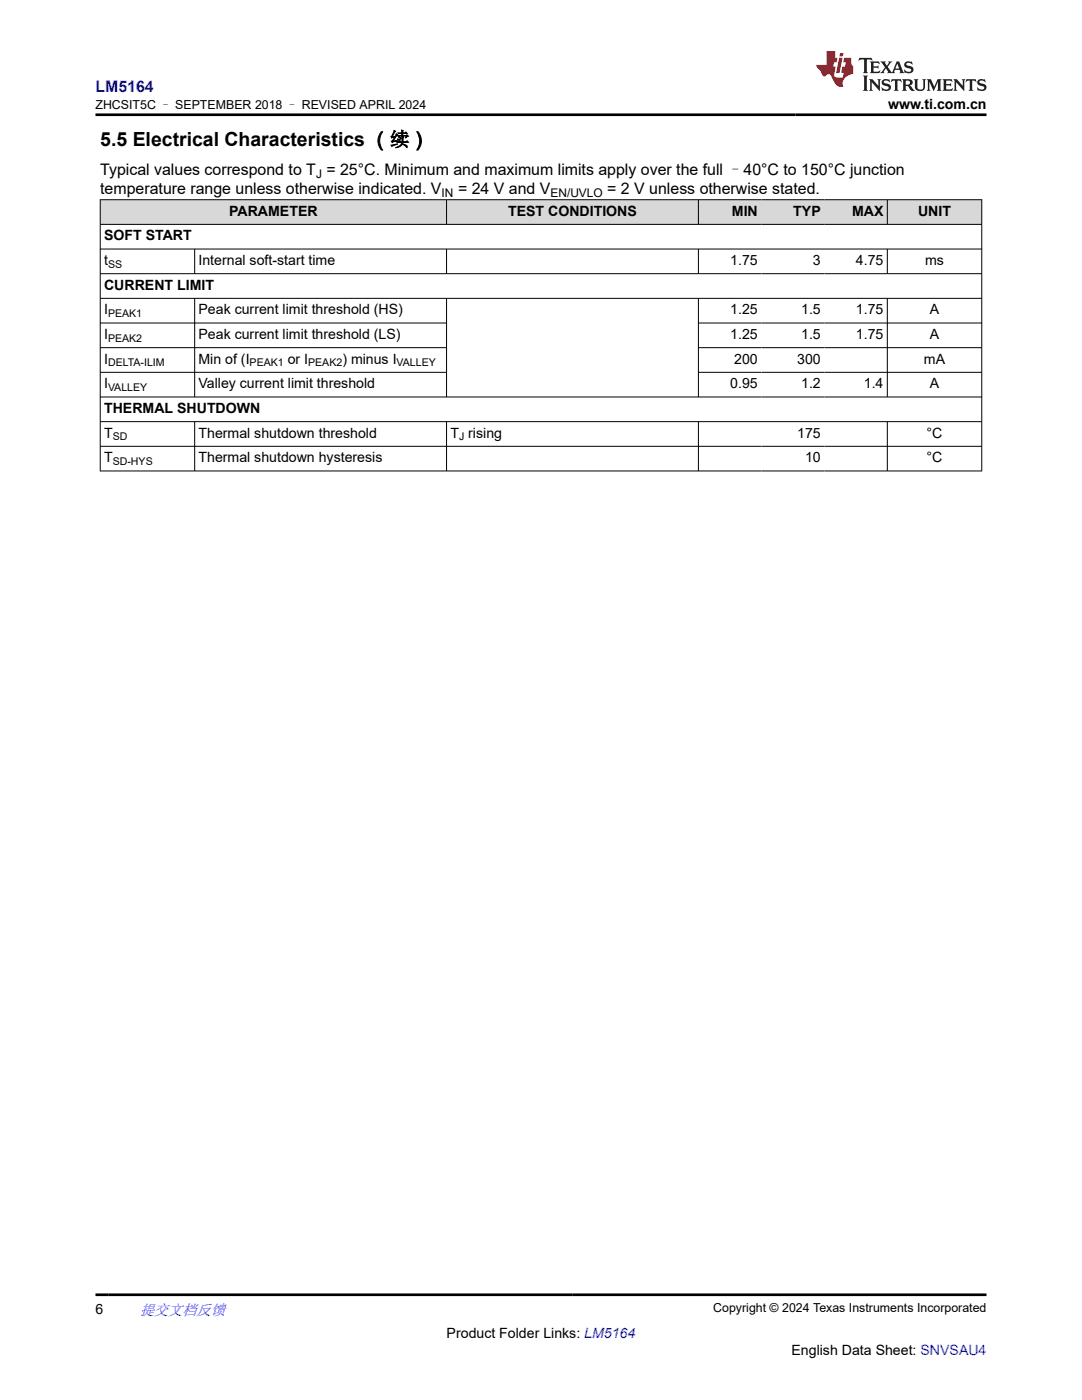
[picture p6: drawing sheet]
<svg xmlns="http://www.w3.org/2000/svg" width="216mm" height="279mm" viewBox="0 0 216 279" stroke-linecap="round" stroke-linejoin="round" font-family="sans-serif">
<defs><g id="words">
<text font-size="3.9" x="20" y="29.1">5.5 Electrical Characteristics （续）</text>
<text font-size="3.2" fill="#00f" x="19.1" y="18.3">LM5164</text>
<g font-size="3.2">
<text x="20" y="34.9">Typical values correspond to T = 25°C. Minimum and maximum limits apply over the full –40°C to 150°C junction</text>
<text x="20" y="38.7">temperature range unless otherwise indicated. V</text>
<text x="91.4" y="38.7">= 24 V and V</text>
<text x="121.2" y="38.7">= 2 V unless otherwise stated.</text>
</g>
<text font-size="3" fill="#00f" x="27.9" y="262.4">提交文档反馈</text>
<g font-size="2.8">
<text x="177.2" y="21.7">www.ti.com.cn</text>
<text x="20.8" y="48">SOFT START</text>
<text x="45.7" y="43">PARAMETER</text>
<text x="101.4" y="43">TEST CONDITIONS</text>
<text x="146" y="43">MIN</text>
<text x="158.3" y="43">TYP</text>
<text x="170" y="43">MAX</text>
<text x="183.2" y="43">UNIT</text>
<text x="20.8" y="52.9">t</text>
<text x="39.6" y="52.9">Internal soft-start time</text>
<text x="145.7" y="52.9">1.75</text>
<text x="162.2" y="52.9">3</text>
<text x="170.8" y="52.9">4.75</text>
<text x="184.6" y="52.9">ms</text>
<text x="20.8" y="57.8">CURRENT LIMIT</text>
<text x="20.8" y="62.7">I</text>
<text x="39.6" y="62.7">Peak current limit threshold (HS)</text>
<text x="145.7" y="62.7">1.25</text>
<text x="159.9" y="62.7">1.5</text>
<text x="170.8" y="62.7">1.75</text>
<text x="185.5" y="62.7">A</text>
<text x="20.8" y="67.7">I</text>
<text x="39.6" y="67.7">Peak current limit threshold (LS)</text>
<text x="145.7" y="67.7">1.25</text>
<text x="159.9" y="67.7">1.5</text>
<text x="170.8" y="67.7">1.75</text>
<text x="185.5" y="67.7">A</text>
<text x="20.8" y="72.6">I</text>
<text x="20.8" y="77.5">I</text>
<text x="39.6" y="72.6">Min of (I</text>
<text x="39.6" y="77.5">Valley current limit threshold</text>
<text x="57.4" y="72.6">or I</text>
<text x="68.3" y="72.6">) minus I</text>
<text x="145.7" y="77.5">0.95</text>
<text x="146.5" y="72.6">200</text>
<text x="159.1" y="72.6">300</text>
<text x="159.9" y="77.5">1.2</text>
<text x="172.4" y="77.5">1.4</text>
<text x="184.4" y="72.6">mA</text>
<text x="185.5" y="77.5">A</text>
<text x="20.8" y="82.4">THERMAL SHUTDOWN</text>
<text x="20.8" y="87.3">T</text>
<text x="39.6" y="87.3">Thermal shutdown threshold</text>
<text x="89.9" y="87.3">T rising</text>
<text x="159.1" y="87.3">175</text>
<text x="184.9" y="87.3">°C</text>
<text x="20.8" y="92.3">T</text>
<text x="39.6" y="92.3">Thermal shutdown hysteresis</text>
<text x="160.6" y="92.3">10</text>
<text x="184.9" y="92.3">°C</text>
<text x="19.1" y="262.1">6</text>
<text x="89.1" y="266.9">Product Folder Links: LM5164</text>
<text x="157.9" y="270.3">English Data Sheet: SNVSAU4</text>
</g>
<g font-size="2.5">
<text x="19.1" y="21.8">ZHCSIT5C – SEPTEMBER 2018 – REVISED APRIL 2024</text>
<text x="142.3" y="261.8">Copyright © 2024 Texas Instruments Incorporated</text>
</g>
<g font-size="2.4">
<text x="63.1" y="35.5">J</text>
<text x="88.1" y="39.3">IN</text>
<text x="109.8" y="39.3">EN/UVLO</text>
</g>
<g font-size="2.1">
<text x="21.6" y="53.5">SS</text>
<text x="21.6" y="63.3">PEAK1</text>
<text x="21.6" y="68.2">PEAK2</text>
<text x="21.6" y="73.1">DELTA-ILIM</text>
<text x="49.8" y="73.1">PEAK1</text>
<text x="61.5" y="73.1">PEAK2</text>
<text x="79.1" y="73.1">VALLEY</text>
<text x="21.6" y="78.1">VALLEY</text>
<text x="22.5" y="87.9">SD</text>
<text x="91.6" y="87.9">J</text>
<text x="22.5" y="92.8">SD-HYS</text>
</g>
</g></defs>
<g fill="#d8d8d8">
<path d="M20 39.9h175.9v4.9h-175.9z" fill-rule="evenodd"/>
<path d="M20.1 39.9h68.9v4.8h-68.9z" fill-rule="evenodd"/>
<path d="M89.2 39.9h50.1v4.8h-50.1z" fill-rule="evenodd"/>
<path d="M139.4 39.9h12.5v4.8h-12.5z" fill-rule="evenodd"/>
<path d="M151.9 39.9h12.6v4.8h-12.6z" fill-rule="evenodd"/>
<path d="M164.5 39.9h12.5v4.8h-12.5z" fill-rule="evenodd"/>
<path d="M177.1 39.9h18.7v4.8h-18.7z" fill-rule="evenodd"/>
</g>
<g fill="none" stroke="#000" stroke-width=".2">
<path d="M19.9 39.9h176.1M20 39.8v54.3M89.1 39.8v5M139.4 39.8v5M177.1 39.8v5M195.9 39.8v54.3M19.9 44.8h176.1M19.9 49.7h176.1M19.9 54.6h176.1M19.9 59.5h176.1M38.8 49.7v5M38.8 59.5v19.8"/>
<path d="M89.1 49.7v5M89.1 59.5v19.8M139.4 49.7v5M139.4 59.5v19.8M177.1 49.7v5M177.1 59.5v19.8M19.9 64.5h69.3M19.9 79.2h176.1M19.9 69.4h69.3M19.9 74.3h69.3M139.4 64.5h56.6M139.4 69.4h56.6"/>
<path d="M139.4 74.3h56.6M19.9 84.1h176.1M19.9 89.1h176.1M19.9 94h176.1M38.8 84.1v10M89.1 84.1v10M139.4 84.1v10M177.1 84.1v10"/>
</g>
<path d="M171.5 11.6l-.2 .5 .5-.2h.6v.1v2.2l-.2 .4h1l-.2-.4v-2.2v-.1h.5l.6 .2-.2-.5zM173.6 12.3l.2 .4v1.5l-.2 .4h1.9l.1-.6a1.08 1.08 0 0 1-1.3 .2v-.7h.6l.4 .2v-.7l-.4 .2h-.6v-.5l.2-.2a1 1 0 0 1 1 .3l-.1-.5zM175.7 12.3l.9 1.1-1 1.2h.9l-.2-.2 .5-.8 .4 .8-.2 .2h1.6l-.2-.2 .2-.5h.9l.1 .5-.1 .2h.9l-.2-.3-.8-2h-.5l-.9 2.2-.9-1.1 .9-1.1h-.8l.2 .2-.4 .6-.4-.6 .2-.2zM179 12.7l.4 1h-.7zM180.7 12.4a.65 .65 0 0 0-.2 .7 .65 .65 0 0 0 .6 .5l.6 .1 .1 .3a.79 .79 0 0 1-.7 .4 .79 .79 0 0 1-.7-.5l.1 .7 .2-.1a.93 .93 0 0 0 1.1 .1 .93 .93 0 0 0 .4-1 1.46 1.46 0 0 0-1.2-.6l-.1-.3a1.09 1.09 0 0 1 1.2 .2l-.2-.6-.1 .1-.5-.2zM172.2 15.1l.2 .4v2.2l-.2 .4h1l-.2-.4v-2.2l.2-.4zM173.4 15.8l.2 .4v1.5l-.2 .4h.8l-.3-.4 .1-1.3 1.6 1.8v-2l.2-.4h-.7l.1 .2 .1 1.1-1.2-1.3zM176.2 15.9a.65 .65 0 0 0-.2 .8 .65 .65 0 0 0 .6 .4l.6 .2 .1 .2a.79 .79 0 0 1-.7 .4 .79 .79 0 0 1-.7-.5l.1 .7 .2-.1a.93 .93 0 0 0 1.1 .1 .93 .93 0 0 0 .4-.9 1.46 1.46 0 0 0-1.2-.6l-.1-.4a1.09 1.09 0 0 1 1.2 .2l-.1-.6-.2 .1-.5-.1zM177.9 15.8l-.1 .6a.63 .63 0 0 1 .8-.3v1.6l-.3 .4h1l-.2-.4v-1.6a.66 .66 0 0 1 .8 .3l-.1-.6zM180 15.8l.2 .4v1.5l-.2 .4h1l-.2-.2-.1-.7h.5l.1 .2a.79 .79 0 0 0 1.2 .6l-1-.9a.61 .61 0 0 0 .6-.6 .61 .61 0 0 0-.5-.7zM180.8 16.1h.1a.47 .47 0 0 1 .5 .1 .47 .47 0 0 1 .1 .5l-.1 .1-.7 .1zM182.3 15.8l.2 .2a2.27 2.27 0 0 0 .4 2 1.04 1.04 0 0 0 1.7-.7v-1.3l.2-.2h-.8l.2 .4v1.1a.6 .6 0 0 1-.6 .6 .6 .6 0 0 1-.6-.6v-1.1l.3-.4zM184.9 15.8l.2 .4v1.5l-.2 .4h.8l-.3-.4v-1.4l.9 1.9 .9-1.9v1.4l-.3 .4h1l-.2-.4v-1.5l.2-.4h-.8l-.7 1.5-.6-1.5zM188.1 15.8l.2 .4v1.5l-.2 .4h1.9l.1-.6a1.09 1.09 0 0 1-1.3 .2v-.7h.6l.4 .2v-.6l-.4 .2h-.6v-.6l.2-.1a1.01 1.01 0 0 1 1 .3l-.1-.6zM190.2 15.8l.3 .4v1.5l-.3 .4h.8l-.2-.4v-1.3l1.6 1.8v-2l.2-.4h-.7l.2 .2v1.1l-1.2-1.3zM192.8 15.8l-.1 .6a.63 .63 0 0 1 .8-.3v1.6l-.3 .4h1l-.2-.4v-1.6a.66 .66 0 0 1 .8 .3l-.1-.6zM195.2 15.9a.65 .65 0 0 0-.2 .8 .65 .65 0 0 0 .6 .4l.6 .2 .2 .2a.79 .79 0 0 1-.7 .4 .79 .79 0 0 1-.7-.5l.1 .7 .2-.1a.93 .93 0 0 0 1 .1 .93 .93 0 0 0 .5-.9 1.46 1.46 0 0 0-1.3-.6v-.4a1.09 1.09 0 0 1 1.2 .2l-.2-.6-.2 .1-.5-.1z" fill="#231f20"/>
<path d="M164.9 10.2v2.8h-2l.1 .3 .8 1a.95 .95 0 0 0 1 .9 .59 .59 0 0 1 .5-.4 .59 .59 0 0 1 .5 .4l.4 .7a1.59 1.59 0 0 0 2.1 1.4 1.61 1.61 0 0 1 1-2.3l1-.3-.1-1.5a1.59 1.59 0 0 1-.3-1.7h-1.5l-.2 .9h.6l-.2 .9h-.5l-.2 1v.2l.4 .1-.1 .9h-.7a.73 .73 0 0 1-1-.7l.3-1.5h-.5l.1-.9h.5l.2-.9h-.5v-1.3zM167.4 11.5l-.6 3.1h.7l.6-3.1zM167.6 10.6l-.1 .6h.7l.1-.6z" fill="#ed1c24"/>
<path d="M19.1 22.9h177.8M19.1 258.4h177.8" fill="none" stroke="#000" stroke-width=".53"/>
<use href="#words"/>
</svg>
